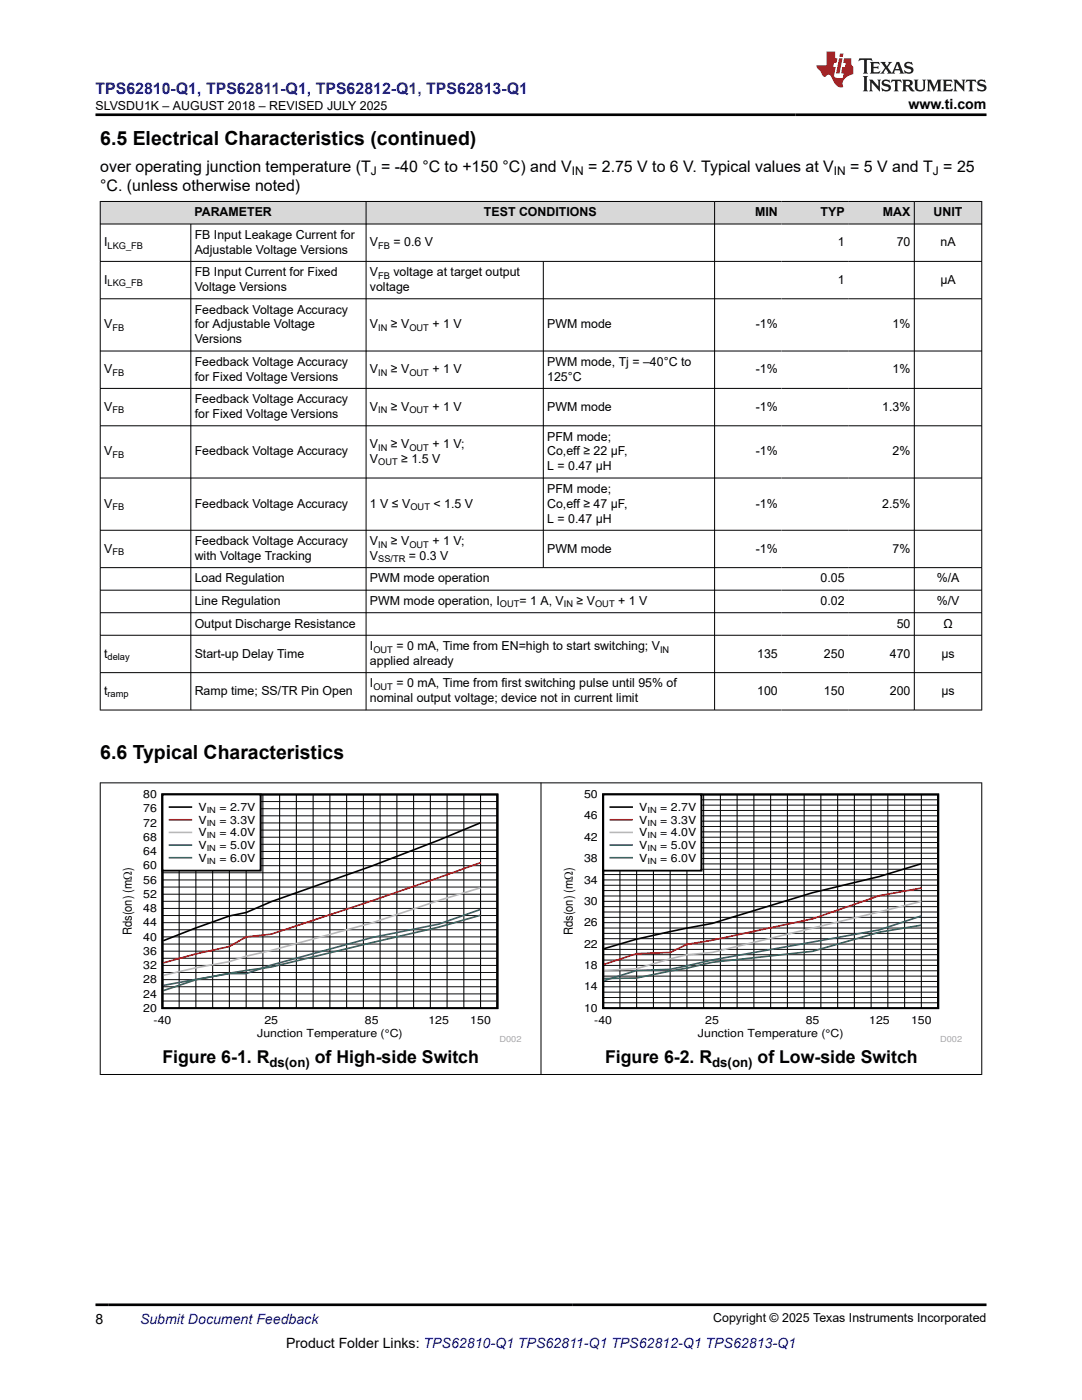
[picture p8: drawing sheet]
<svg xmlns="http://www.w3.org/2000/svg" width="216mm" height="279mm" viewBox="0 0 216 279" stroke-linecap="round" stroke-linejoin="round" font-family="sans-serif">
<defs><g id="words">
<g font-size="3.9">
<text x="20" y="28.8">6.5 Electrical Characteristics (continued)</text>
<text x="20" y="151.5">6.6 Typical Characteristics</text>
</g>
<g font-size="3.5">
<text x="32.4" y="212.2">Figure 6-1. R</text>
<text x="62.8" y="212.2">of High-side Switch</text>
<text x="120.7" y="212.2">Figure 6-2. R</text>
<text x="151.2" y="212.2">of Low-side Switch</text>
</g>
<text font-size="3.2" fill="#00f" x="19" y="18.7">TPS62810-Q1, TPS62811-Q1, TPS62812-Q1, TPS62813-Q1</text>
<g font-size="3.2">
<text x="20" y="34.3">over operating junction temperature (T = -40 °C to +150 °C) and V</text>
<text x="117.4" y="34.3">= 2.75 V to 6 V. Typical values at V</text>
<text x="169.7" y="34.3">= 5 V and T = 25</text>
<text x="20" y="38.1">°C. (unless otherwise noted)</text>
</g>
<g font-size="2.8">
<text x="181.3" y="21.8">www.ti.com</text>
<text x="19" y="264.2">8</text>
<text x="57.1" y="269">Product Folder Links: TPS62810-Q1 TPS62811-Q1 TPS62812-Q1 TPS62813-Q1</text>
</g>
<text font-size="2.8" fill="#00f" x="27.9" y="264.2">Submit Document Feedback</text>
<g font-size="2.6">
<text x="53.8" y="212.9">ds(on)</text>
<text x="142.1" y="212.9">ds(on)</text>
</g>
<g font-size="2.5">
<text x="19.1" y="21.9">SLVSDU1K – AUGUST 2018 – REVISED JULY 2025</text>
<text x="38.8" y="43.2">PARAMETER</text>
<text x="38.8" y="47.7">FB Input Leakage Current for</text>
<text x="96.6" y="43.2">TEST CONDITIONS</text>
<text x="150.7" y="43.2">MIN</text>
<text x="163.7" y="43.2">TYP</text>
<text x="176.2" y="43.2">MAX</text>
<text x="186.3" y="43.2">UNIT</text>
<text x="20.8" y="49.1">I</text>
<text x="38.8" y="50.6">Adjustable Voltage Versions</text>
<text x="73.8" y="49.1">V</text>
<text x="78.5" y="49.1">= 0.6 V</text>
<text x="167.2" y="49.1">1</text>
<text x="178.9" y="49.1">70</text>
<text x="187.7" y="49.1">nA</text>
<text x="20.8" y="56.6">I</text>
<text x="38.8" y="55.1">FB Input Current for Fixed</text>
<text x="38.8" y="58.1">Voltage Versions</text>
<text x="73.8" y="58.1">voltage</text>
<text x="73.8" y="55.1">V</text>
<text x="78.5" y="55.1">voltage at target output</text>
<text x="167.2" y="56.6">1</text>
<text x="187.6" y="56.6">µA</text>
<text x="20.8" y="65.6">V</text>
<text x="38.8" y="62.6">Feedback Voltage Accuracy</text>
<text x="38.8" y="65.6">for Adjustable Voltage</text>
<text x="73.8" y="65.6">V</text>
<text x="78" y="65.6">≥ V</text>
<text x="86.3" y="65.6">+ 1 V</text>
<text x="109.2" y="65.6">PWM mode</text>
<text x="150.8" y="65.6">-1%</text>
<text x="178.1" y="65.6">1%</text>
<text x="38.8" y="68.5">Versions</text>
<text x="20.8" y="74.5">V</text>
<text x="38.8" y="73">Feedback Voltage Accuracy</text>
<text x="38.8" y="76">for Fixed Voltage Versions</text>
<text x="73.8" y="74.5">V</text>
<text x="78" y="74.5">≥ V</text>
<text x="86.3" y="74.5">+ 1 V</text>
<text x="109.2" y="73">PWM mode, Tj = –40°C to</text>
<text x="109.2" y="76">125°C</text>
<text x="150.8" y="74.5">-1%</text>
<text x="178.1" y="74.5">1%</text>
<text x="20.8" y="82">V</text>
<text x="38.8" y="80.5">Feedback Voltage Accuracy</text>
<text x="38.8" y="83.4">for Fixed Voltage Versions</text>
<text x="73.8" y="82">V</text>
<text x="78" y="82">≥ V</text>
<text x="86.3" y="82">+ 1 V</text>
<text x="109.2" y="82">PWM mode</text>
<text x="150.8" y="82">-1%</text>
<text x="176" y="82">1.3%</text>
<text x="73.8" y="89.4">V</text>
<text x="78" y="89.4">≥ V</text>
<text x="86.3" y="89.4">+ 1 V;</text>
<text x="109.2" y="87.9">PFM mode;</text>
<text x="20.8" y="90.9">V</text>
<text x="38.8" y="90.9">Feedback Voltage Accuracy</text>
<text x="73.8" y="92.4">V</text>
<text x="80.1" y="92.4">≥ 1.5 V</text>
<text x="109.2" y="90.9">Co,eff ≥ 22 µF,</text>
<text x="109.2" y="93.9">L = 0.47 µH</text>
<text x="150.8" y="90.9">-1%</text>
<text x="178.1" y="90.9">2%</text>
<text x="20.8" y="101.3">V</text>
<text x="38.8" y="101.3">Feedback Voltage Accuracy</text>
<text x="73.8" y="101.3">1 V ≤ V</text>
<text x="86.5" y="101.3">&lt; 1.5 V</text>
<text x="109.2" y="98.4">PFM mode;</text>
<text x="109.2" y="101.3">Co,eff ≥ 47 µF,</text>
<text x="150.8" y="101.3">-1%</text>
<text x="176" y="101.3">2.5%</text>
<text x="109.2" y="104.3">L = 0.47 µH</text>
<text x="20.8" y="110.3">V</text>
<text x="38.8" y="108.8">Feedback Voltage Accuracy</text>
<text x="38.8" y="111.7">with Voltage Tracking</text>
<text x="73.8" y="111.7">V</text>
<text x="73.8" y="108.8">V</text>
<text x="78" y="108.8">≥ V</text>
<text x="81.6" y="111.7">= 0.3 V</text>
<text x="86.3" y="108.8">+ 1 V;</text>
<text x="109.2" y="110.3">PWM mode</text>
<text x="150.8" y="110.3">-1%</text>
<text x="178.1" y="110.3">7%</text>
<text x="38.8" y="116.2">Load Regulation</text>
<text x="73.8" y="116.2">PWM mode operation</text>
<text x="163.7" y="116.2">0.05</text>
<text x="186.9" y="116.2">%/A</text>
<text x="38.8" y="120.7">Line Regulation</text>
<text x="38.8" y="125.2">Output Discharge Resistance</text>
<text x="73.8" y="120.7">PWM mode operation, I</text>
<text x="103.7" y="120.7">= 1 A, V</text>
<text x="115.1" y="120.7">≥ V</text>
<text x="123.3" y="120.7">+ 1 V</text>
<text x="163.7" y="120.7">0.02</text>
<text x="178.9" y="125.2">50</text>
<text x="186.9" y="120.7">%/V</text>
<text x="188.2" y="125.2">Ω</text>
<text x="20.8" y="131.2">t</text>
<text x="38.8" y="131.2">Start-up Delay Time</text>
<text x="73.8" y="129.7">I</text>
<text x="79.1" y="129.7">= 0 mA, Time from EN=high to start switching; V</text>
<text x="151.1" y="131.2">135</text>
<text x="164.4" y="131.2">250</text>
<text x="177.6" y="131.2">470</text>
<text x="187.8" y="131.2">µs</text>
<text x="73.8" y="132.7">applied already</text>
<text x="73.8" y="137.2">I</text>
<text x="79.1" y="137.2">= 0 mA, Time from first switching pulse until 95% of</text>
<text x="20.8" y="138.7">t</text>
<text x="38.8" y="138.7">Ramp time; SS/TR Pin Open</text>
<text x="73.8" y="140.2">nominal output voltage; device not in current limit</text>
<text x="151.1" y="138.7">100</text>
<text x="164.4" y="138.7">150</text>
<text x="177.6" y="138.7">200</text>
<text x="187.8" y="138.7">µs</text>
<text x="26.3" y="186.6" transform="rotate(-90 26.3 186.6)">Rds(on) (m:)</text>
<text x="114.3" y="186.6" transform="rotate(-90 114.3 186.6)">Rds(on) (m:)</text>
<text x="142.3" y="263.9">Copyright © 2025 Texas Instruments Incorporated</text>
</g>
<g font-size="2.4">
<text x="74" y="34.9">J</text>
<text x="114.1" y="34.9">IN</text>
<text x="166.4" y="34.9">IN</text>
<text x="186.2" y="34.9">J</text>
</g>
<g font-size="2.2">
<text x="28.6" y="159.3">80</text>
<text x="39.6" y="161.9">V</text>
<text x="43.8" y="161.9">= 2.7V</text>
<text x="116.5" y="159.3">50</text>
<text x="127.6" y="161.9">V</text>
<text x="131.7" y="161.9">= 2.7V</text>
<text x="28.6" y="167.8">68</text>
<text x="28.6" y="165">72</text>
<text x="28.6" y="162.1">76</text>
<text x="39.6" y="164.4">V</text>
<text x="39.6" y="166.9">V</text>
<text x="43.8" y="164.4">= 3.3V</text>
<text x="43.8" y="166.9">= 4.0V</text>
<text x="116.5" y="167.8">42</text>
<text x="116.5" y="163.5">46</text>
<text x="127.6" y="164.4">V</text>
<text x="127.6" y="166.9">V</text>
<text x="131.7" y="164.4">= 3.3V</text>
<text x="131.7" y="166.9">= 4.0V</text>
<text x="28.6" y="173.5">60</text>
<text x="28.6" y="170.6">64</text>
<text x="39.6" y="169.4">V</text>
<text x="39.6" y="172">V</text>
<text x="43.8" y="169.4">= 5.0V</text>
<text x="43.8" y="172">= 6.0V</text>
<text x="116.5" y="172.1">38</text>
<text x="127.6" y="169.4">V</text>
<text x="127.6" y="172">V</text>
<text x="131.7" y="169.4">= 5.0V</text>
<text x="131.7" y="172">= 6.0V</text>
<text x="28.6" y="179.2">52</text>
<text x="28.6" y="176.3">56</text>
<text x="116.5" y="176.3">34</text>
<text x="28.6" y="184.9">44</text>
<text x="28.6" y="182">48</text>
<text x="116.5" y="184.9">26</text>
<text x="116.5" y="180.6">30</text>
<text x="28.6" y="190.6">36</text>
<text x="28.6" y="187.7">40</text>
<text x="116.5" y="189.1">22</text>
<text x="28.6" y="196.2">28</text>
<text x="28.6" y="193.4">32</text>
<text x="116.5" y="197.7">14</text>
<text x="116.5" y="193.4">18</text>
<text x="28.6" y="201.9">20</text>
<text x="28.6" y="199.1">24</text>
<text x="116.5" y="201.9">10</text>
<text x="30.6" y="204.5">-40</text>
<text x="51.3" y="207">Junction Temperature (°C)</text>
<text x="52.8" y="204.5">25</text>
<text x="72.8" y="204.5">85</text>
<text x="85.5" y="204.5">125</text>
<text x="93.8" y="204.5">150</text>
<text x="118.6" y="204.5">-40</text>
<text x="139.3" y="207">Junction Temperature (°C)</text>
<text x="140.7" y="204.5">25</text>
<text x="160.8" y="204.5">85</text>
<text x="173.4" y="204.5">125</text>
<text x="181.8" y="204.5">150</text>
</g>
<g font-size="1.9">
<text x="21.5" y="49.6">LKG_FB</text>
<text x="75.5" y="49.6">FB</text>
<text x="21.5" y="57.1">LKG_FB</text>
<text x="75.5" y="55.6">FB</text>
<text x="22.4" y="66">FB</text>
<text x="75.5" y="66">IN</text>
<text x="81.7" y="66">OUT</text>
<text x="22.4" y="75">FB</text>
<text x="75.5" y="75">IN</text>
<text x="81.7" y="75">OUT</text>
<text x="22.4" y="82.5">FB</text>
<text x="75.5" y="82.5">IN</text>
<text x="81.7" y="82.5">OUT</text>
<text x="75.5" y="89.9">IN</text>
<text x="81.7" y="89.9">OUT</text>
<text x="22.4" y="91.4">FB</text>
<text x="75.5" y="92.9">OUT</text>
<text x="22.4" y="101.8">FB</text>
<text x="81.9" y="101.8">OUT</text>
<text x="22.4" y="110.8">FB</text>
<text x="75.5" y="109.3">IN</text>
<text x="75.5" y="112.2">SS/TR</text>
<text x="81.7" y="109.3">OUT</text>
<text x="99.8" y="121.2">OUT</text>
<text x="112.5" y="121.2">IN</text>
<text x="118.7" y="121.2">OUT</text>
<text x="21.5" y="131.7">delay</text>
<text x="74.5" y="130.2">OUT</text>
<text x="131.7" y="130.2">IN</text>
<text x="74.5" y="137.7">OUT</text>
<text x="21.5" y="139.2">ramp</text>
</g>
<g font-size="1.7">
<text x="41.2" y="162.2">IN</text>
<text x="41.2" y="164.8">IN</text>
<text x="41.2" y="167.3">IN</text>
<text x="129.2" y="162.2">IN</text>
<text x="129.2" y="164.8">IN</text>
<text x="129.2" y="167.3">IN</text>
<text x="41.2" y="169.8">IN</text>
<text x="41.2" y="172.3">IN</text>
<text x="129.2" y="169.8">IN</text>
<text x="129.2" y="172.3">IN</text>
</g>
<g font-size="1.7" fill="#a8a8a8">
<text x="99.7" y="207.9">D002</text>
<text x="187.6" y="207.9">D002</text>
</g>
</g></defs>
<g fill="#d8d8d8">
<path d="M20 40.2h175.9v4.5h-175.9z" fill-rule="evenodd"/>
<path d="M20.1 40.3h52.9v4.3h-52.9z" fill-rule="evenodd"/>
<path d="M73.1 40.3h69.4v4.3h-69.4z" fill-rule="evenodd"/>
<path d="M142.7 40.3h13.2v4.3h-13.2z" fill-rule="evenodd"/>
<path d="M155.9 40.3h13.3v4.3h-13.3z" fill-rule="evenodd"/>
<path d="M169.2 40.3h13.2v4.3h-13.2z" fill-rule="evenodd"/>
<path d="M182.5 40.3h13.3v4.3h-13.3z" fill-rule="evenodd"/>
</g>
<g fill="none" stroke="#000" stroke-width=".2">
<path d="M19.9 40.2h176.1M19.9 44.7h176.1M19.9 52.2h176.1M19.9 59.6h176.1M20 40.1v101.7M38.1 44.7v97.1M73 40.1v101.7M108.4 52.2v61.1M142.6 40.1v101.7M182.4 40.1v101.7M195.9 40.1v101.7M19.9 70.1h176.1"/>
<path d="M19.9 77.5h176.1M19.9 85h176.1M19.9 95.4h176.1M19.9 105.8h176.1M19.9 113.3h176.1M19.9 117.8h176.1M19.9 122.3h176.1M19.9 126.8h176.1M19.9 134.2h176.1M19.9 141.7h176.1M32.4 160h66.8M35.7 158.6v42.6"/>
<path d="M39.1 158.6v42.6M42.4 158.6v42.6M45.8 158.6v42.6M49.1 158.6v42.6M52.5 158.6v42.6M55.8 158.6v42.6M59.1 158.6v42.6M62.5 158.6v42.6M65.8 158.6v42.6M69.2 158.6v42.6M72.5 158.6v42.6M75.8 158.6v42.6"/>
<path d="M79.2 158.6v42.6M82.5 158.6v42.6M85.9 158.6v42.6M89.2 158.6v42.6M92.6 158.6v42.6M95.9 158.6v42.6M32.4 179.9h66.8M32.4 178.5h66.8M32.4 177h66.8M32.4 175.6h66.8M32.4 174.2h66.8M32.4 172.8h66.8"/>
<path d="M32.4 171.3h66.8M32.4 169.9h66.8M32.4 168.5h66.8M32.4 167.1h66.8M32.4 165.7h66.8M32.4 164.2h66.8M32.4 162.8h66.8M32.4 161.4h66.8M32.4 199.8h66.8M32.4 198.4h66.8M32.4 196.9h66.8M32.4 195.5h66.8"/>
<path d="M32.4 194.1h66.8M32.4 192.7h66.8M32.4 191.2h66.8M32.4 189.8h66.8M32.4 188.4h66.8M32.4 187h66.8M32.4 185.6h66.8M32.4 184.1h66.8M32.4 182.7h66.8M32.4 181.3h66.8"/>
</g>
<path d="M32.4 158.6h66.8v42.6h-66.8z" fill="none" stroke="#000" stroke-width=".39"/>
<path d="M95.9 164.2l-8.4 3.5-13.3 5.1-20.1 7.1-5 2.2-3.3 .7-6.7 2.4-6.5 2.5" fill="none" stroke="#000" stroke-width=".34"/>
<path d="M95.9 172.2l-21.7 7.6-20.1 6.6-5 .6-3.3 1.9-6.7 1.5-6.5 1.8" fill="none" stroke="#f00" stroke-width=".34"/>
<path d="M95.9 177.2l-8.4 2.5-13.3 4.5-20.1 5.5-5 1.1-3.3 1.1-6.7 1.2-6.5 1.5" fill="none" stroke="#b8b8b8" stroke-width=".34"/>
<path d="M95.9 181.5l-8.4 2.9-13.3 2.7-20.1 5.5-5 1.7h-3.3l-13.2 2.4" fill="none" stroke="#295c75" stroke-width=".34"/>
<path d="M95.9 182.6l-8.4 2.4-33.4 8-8.3 1.2-6.7 1.3-6.5 2.2" fill="none" stroke="#286b48" stroke-width=".34"/>
<path d="M32.4 158.6h19.6v15.2h-19.6z" fill-rule="evenodd" fill="#fff"/>
<path d="M32.4 158.6h19.6v15.2h-19.6zM120.4 158.6h66.8v42.6h-66.8z" fill="none" stroke="#000" stroke-width=".39"/>
<path d="M33.8 161.1h4.4M183.8 172.4l-8.3 2.5-13.4 3.3-20 6.1a183 183 0 0 0-21.6 5" fill="none" stroke="#000" stroke-width=".34"/>
<path d="M33.8 163.6h4.4M183.8 177.2l-8.3 1.5-13.4 4.7-20 4.3-5 .8-3.4 1.6-6.7 .2-6.5 2.2" fill="none" stroke="#f00" stroke-width=".34"/>
<path d="M33.8 166.1h4.4M183.8 179.9l-41.7 10.2-5 .5-3.4 .8-6.7 1.9-6.5 .4" fill="none" stroke="#b8b8b8" stroke-width=".34"/>
<path d="M33.8 168.7h4.4M183.8 182.8l-8.3 2.8-33.4 6-8.4 1.8-6.7 .3-6.5 2" fill="none" stroke="#295c75" stroke-width=".34"/>
<path d="M33.8 171.2h4.4M183.8 184.6l-8.3 1.4-13.4 3.9-20 2.2-5 1.1-10.1 2-6.5 .1" fill="none" stroke="#286b48" stroke-width=".34"/>
<g fill="none" stroke="#000" stroke-width=".2">
<path d="M120.4 159.6h66.8M123.7 158.6v42.6M127 158.6v42.6M130.4 158.6v42.6M133.7 158.6v42.6M137.1 158.6v42.6M140.4 158.6v42.6M143.7 158.6v42.6M147.1 158.6v42.6M150.4 158.6v42.6M153.8 158.6v42.6M157.1 158.6v42.6"/>
<path d="M160.5 158.6v42.6M163.8 158.6v42.6M167.1 158.6v42.6M170.5 158.6v42.6M173.8 158.6v42.6M177.2 158.6v42.6M180.5 158.6v42.6M183.8 158.6v42.6M120.4 179.9h66.8M120.4 178.8h66.8M120.4 177.7h66.8M120.4 176.7h66.8"/>
<path d="M120.4 175.6h66.8M120.4 174.5h66.8M120.4 173.5h66.8M120.4 172.4h66.8M120.4 171.3h66.8M120.4 170.3h66.8M120.4 169.2h66.8M120.4 168.2h66.8M120.4 167.1h66.8M120.4 166h66.8M120.4 164.9h66.8M120.4 163.9h66.8"/>
<path d="M120.4 162.8h66.8M120.4 161.7h66.8M120.4 160.7h66.8M120.4 199.1h66.8M120.4 198h66.8M120.4 196.9h66.8M120.4 195.9h66.8M120.4 194.8h66.8M120.4 193.7h66.8M120.4 192.7h66.8M120.4 191.6h66.8M120.4 190.5h66.8"/>
<path d="M120.4 189.5h66.8M120.4 188.4h66.8M120.4 187.3h66.8M120.4 186.3h66.8M120.4 185.2h66.8M120.4 184.1h66.8M120.4 183.1h66.8M120.4 182h66.8M120.4 180.9h66.8M120.4 200.1h66.8"/>
</g>
<path d="M120.4 158.6h19.6v15.2h-19.6z" fill-rule="evenodd" fill="#fff"/>
<path d="M120.4 158.6h19.6v15.2h-19.6z" fill="none" stroke="#000" stroke-width=".39"/>
<path d="M121.8 161.1h4.3" fill="none" stroke="#000" stroke-width=".34"/>
<path d="M121.8 163.6h4.3" fill="none" stroke="#f00" stroke-width=".34"/>
<path d="M121.8 166.1h4.3" fill="none" stroke="#b8b8b8" stroke-width=".34"/>
<path d="M121.8 168.7h4.3" fill="none" stroke="#295c75" stroke-width=".34"/>
<path d="M121.8 171.2h4.3" fill="none" stroke="#286b48" stroke-width=".34"/>
<path d="M19.9 156.2h176.1M20 156.2v58.3M107.9 156.2v58.3M195.9 156.2v58.3M19.9 214.4h176.1" fill="none" stroke="#000" stroke-width=".2"/>
<path d="M171.5 11.6l-.2 .6 .5-.2h.6v.1v2.2l-.2 .4h1l-.2-.4v-2.2v-.1h.5l.6 .2-.2-.6zM173.6 12.4l.2 .3v1.6l-.2 .4h1.9l.1-.6a1.08 1.08 0 0 1-1.3 .2v-.7h.6l.4 .2v-.7l-.4 .2h-.6v-.5l.2-.2a1 1 0 0 1 1 .3l-.1-.5zM175.7 12.4l.9 1.1-1 1.2h.9l-.2-.2 .5-.8 .4 .8-.2 .2h1.6l-.2-.2 .2-.5h.9l.1 .5-.1 .2h.9l-.2-.4-.8-1.9h-.5l-.9 2.1-.9-1.1 .9-1h-.8l.2 .2-.4 .6-.4-.6 .2-.2zM179 12.8l.4 1h-.7zM180.7 12.5a.65 .65 0 0 0-.2 .7 .65 .65 0 0 0 .6 .5l.6 .1 .1 .3a.79 .79 0 0 1-.7 .4 .79 .79 0 0 1-.7-.5l.1 .7 .2-.1a.93 .93 0 0 0 1.1 0 .93 .93 0 0 0 .4-.9 1.46 1.46 0 0 0-1.2-.6l-.1-.3a1.09 1.09 0 0 1 1.2 .2l-.2-.6-.1 .1-.5-.2zM172.2 15.2l.2 .4v2.2l-.2 .4h1l-.2-.4v-2.2l.2-.4zM173.4 15.9l.2 .4v1.5l-.2 .4h.8l-.3-.4 .1-1.3 1.6 1.8v-2l.2-.4h-.7l.1 .2 .1 1.1-1.2-1.3zM176.2 16a.65 .65 0 0 0-.2 .8 .65 .65 0 0 0 .6 .4l.6 .2 .1 .2a.79 .79 0 0 1-.7 .4 .79 .79 0 0 1-.7-.5l.1 .7 .2-.1a.93 .93 0 0 0 1.1 .1 .93 .93 0 0 0 .4-1 1.46 1.46 0 0 0-1.2-.5l-.1-.4a1.09 1.09 0 0 1 1.2 .2l-.1-.6-.2 .1-.5-.1zM177.9 15.9l-.1 .6a.63 .63 0 0 1 .8-.3v1.6l-.3 .4h1l-.2-.4v-1.6a.66 .66 0 0 1 .8 .3l-.1-.6zM180 15.9l.2 .4v1.5l-.2 .4h1l-.2-.2-.1-.7h.5l.1 .2a.79 .79 0 0 0 1.2 .6l-1-.9a.61 .61 0 0 0 .6-.6 .61 .61 0 0 0-.5-.7zM180.8 16.2h.1a.47 .47 0 0 1 .5 .1 .47 .47 0 0 1 .1 .5l-.1 .1-.7 .1zM182.3 15.9l.2 .2a2.27 2.27 0 0 0 .4 2 1.04 1.04 0 0 0 1.7-.7v-1.3l.2-.2h-.8l.2 .4v1.1a.6 .6 0 0 1-.6 .6 .6 .6 0 0 1-.6-.6v-1.1l.3-.4zM184.9 15.9l.2 .4v1.5l-.2 .4h.8l-.3-.4v-1.4l.9 1.9 .9-1.9v1.4l-.3 .4h1l-.2-.4v-1.5l.2-.4h-.8l-.7 1.5-.6-1.5zM188.1 15.9l.2 .4v1.5l-.2 .4h1.9l.1-.6a1.09 1.09 0 0 1-1.3 .2v-.7h.6l.4 .2v-.6l-.4 .2h-.6v-.6l.2-.1a1.01 1.01 0 0 1 1 .3l-.1-.6zM190.2 15.9l.3 .4v1.5l-.3 .4h.8l-.2-.4v-1.3l1.6 1.8v-2l.2-.4h-.7l.2 .2v1.1l-1.2-1.3zM192.8 15.9l-.1 .6a.63 .63 0 0 1 .8-.3v1.6l-.3 .4h1l-.2-.4v-1.6a.66 .66 0 0 1 .8 .3l-.1-.6zM195.2 16a.65 .65 0 0 0-.2 .8 .65 .65 0 0 0 .6 .4l.6 .2 .2 .2a.79 .79 0 0 1-.7 .4 .79 .79 0 0 1-.7-.5l.1 .7 .2-.1a.93 .93 0 0 0 1 .1 .93 .93 0 0 0 .5-1 1.46 1.46 0 0 0-1.3-.5v-.4a1.09 1.09 0 0 1 1.2 .2l-.2-.6-.2 .1-.5-.1z" fill="#231f20"/>
<path d="M164.9 10.3v2.7h-2l.1 .4 .8 1a.95 .95 0 0 0 1 .9 .59 .59 0 0 1 .5-.4 .59 .59 0 0 1 .5 .3l.4 .8a1.59 1.59 0 0 0 2.1 1.4 1.61 1.61 0 0 1 1-2.3l1-.3-.1-1.5a1.59 1.59 0 0 1-.3-1.7h-1.5l-.2 .9h.6l-.2 .9h-.5l-.2 .9v.3l.4 .1-.1 .9h-.7a.73 .73 0 0 1-1-.7l.3-1.5h-.5l.1-.9h.5l.2-.9h-.5v-1.3zM167.4 11.6l-.6 3.1h.7l.6-3.1zM167.6 10.7l-.1 .6h.7l.1-.6z" fill="#ed1c24"/>
<path d="M19 22.9h177.8M19 260.4h177.8" fill="none" stroke="#000" stroke-width=".53"/>
<use href="#words"/>
</svg>
